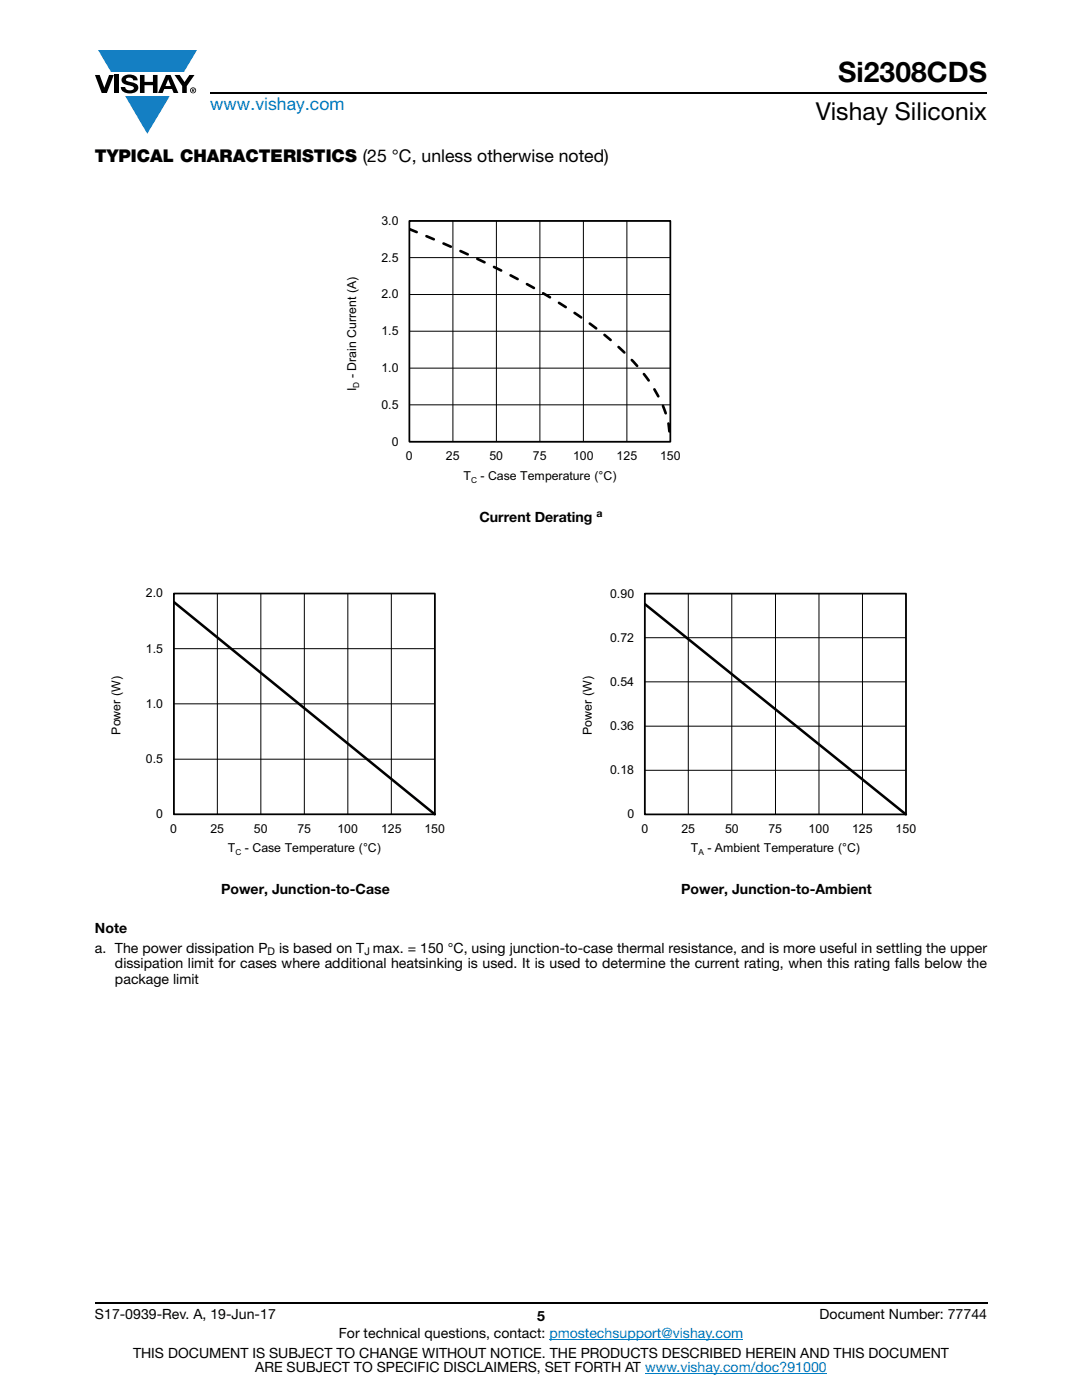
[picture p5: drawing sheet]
<svg xmlns="http://www.w3.org/2000/svg" width="216mm" height="279mm" viewBox="0 0 216 279" stroke-linecap="round" stroke-linejoin="round" font-family="sans-serif">
<defs><g id="words">
<text font-size="5.6" x="167.3" y="16.4">Si2308CDS</text>
<text font-size="4.9" x="162.8" y="24">Vishay Siliconix</text>
<text font-size="3.5" fill="#007ec4" x="42" y="21.9">www.vishay.com</text>
<text font-size="3.5" x="18.9" y="32.3">TYPICAL CHARACTERISTICS (25 °C, unless otherwise noted)</text>
<g font-size="2.8">
<text x="95.7" y="104.1">Current Derating</text>
<text x="44.1" y="178.5">Power, Junction-to-Case</text>
<text x="135.9" y="178.5">Power, Junction-to-Ambient</text>
<text x="18.9" y="186.2">Note</text>
<text x="18.9" y="190.1">a. The power dissipation P</text>
<text x="55.7" y="190.1">is based on T max. = 150 °C, using junction-to-case thermal resistance, and is more useful in settling the upper</text>
<text x="22.9" y="193.3">dissipation limit for cases where additional heatsinking is used. It is used to determine the current rating, when this rating falls below the</text>
<text x="22.9" y="196.4">package limit</text>
<text x="18.9" y="263.3">S17-0939-Rev. A, 19-Jun-17</text>
<text x="107.2" y="263.6">5</text>
<text x="163.6" y="263.3">Document Number: 77744</text>
<text x="67.6" y="267.1">For technical questions, contact: pmostechsupport@vishay.com</text>
<text x="26.5" y="271">THIS DOCUMENT IS SUBJECT TO CHANGE WITHOUT NOTICE. THE PRODUCTS DESCRIBED HEREIN AND THIS DOCUMENT</text>
<text x="50.9" y="273.8">ARE SUBJECT TO SPECIFIC DISCLAIMERS, SET FORTH AT www.vishay.com/doc?91000</text>
</g>
<g font-size="2.5">
<text x="76.1" y="44.9">3.0</text>
<text x="76.1" y="52.2">2.5</text>
<text x="76.1" y="59.6">2.0</text>
<text x="76.1" y="66.9">1.5</text>
<text x="71.1" y="75.5" transform="rotate(-90 71.1 75.5)">- Drain Current (A)</text>
<text x="76.1" y="74.3">1.0</text>
<text x="71.1" y="78" transform="rotate(-90 71.1 78)">I</text>
<text x="76.1" y="81.6">0.5</text>
<text x="78.2" y="88.9">0</text>
<text x="81" y="91.9">0</text>
<text x="89" y="91.9">25</text>
<text x="92.5" y="95.8">T</text>
<text x="95.9" y="95.8">- Case Temperature (°C)</text>
<text x="97.7" y="91.9">50</text>
<text x="106.3" y="91.9">75</text>
<text x="114.3" y="91.9">100</text>
<text x="123" y="91.9">125</text>
<text x="131.7" y="91.9">150</text>
<text x="29.1" y="119.2">2.0</text>
<text x="121.7" y="119.2">0.90</text>
<text x="29.1" y="130.3">1.5</text>
<text x="121.7" y="128.1">0.72</text>
<text x="121.7" y="136.9">0.54</text>
<text x="29.1" y="141.3">1.0</text>
<text x="24.1" y="146.6" transform="rotate(-90 24.1 146.6)">Power (W)</text>
<text x="118.1" y="146.6" transform="rotate(-90 118.1 146.6)">Power (W)</text>
<text x="121.7" y="145.7">0.36</text>
<text x="29.1" y="152.3">0.5</text>
<text x="121.7" y="154.5">0.18</text>
<text x="31.2" y="163.3">0</text>
<text x="34" y="166.2">0</text>
<text x="42" y="166.2">25</text>
<text x="50.7" y="166.2">50</text>
<text x="59.3" y="166.2">75</text>
<text x="67.3" y="166.2">100</text>
<text x="76" y="166.2">125</text>
<text x="84.7" y="166.2">150</text>
<text x="125.2" y="163.3">0</text>
<text x="128" y="166.2">0</text>
<text x="136" y="166.2">25</text>
<text x="144.7" y="166.2">50</text>
<text x="153.4" y="166.2">75</text>
<text x="161.3" y="166.2">100</text>
<text x="170" y="166.2">125</text>
<text x="178.7" y="166.2">150</text>
<text x="45.5" y="170.1">T</text>
<text x="48.9" y="170.1">- Case Temperature (°C)</text>
<text x="137.9" y="170.1">T</text>
<text x="141.2" y="170.1">- Ambient Temperature (°C)</text>
</g>
<g font-size="2.1">
<text x="119" y="103.3">a</text>
<text x="53.4" y="190.6">D</text>
<text x="72.7" y="190.6">J</text>
</g>
<g font-size="1.7">
<text x="71.7" y="77.4" transform="rotate(-90 71.7 77.4)">D</text>
<text x="94" y="96.4">C</text>
<text x="47" y="170.7">C</text>
<text x="139.4" y="170.7">A</text>
</g>
</g></defs>
<g fill="#147fc3">
<path d="M19.6 10h19.7l-2.6 4.3h-1.1h-13.5z"/>
<path d="M25 19.2h8.9l-4.5 7.5z"/>
</g>
<g fill="#000">
<path d="M18.9 15h1l.9 2.5 1-2.5h.9l-1.4 3.6h-1zM22.9 15h.9v3.6h-.9zM24.6 15.3a2.1 2.1 0 0 1 2.8 .3l.1 .4h-.9a.79 .79 0 0 0-.7-.5 .79 .79 0 0 0-.8 .4l.3 .3 1 .2a1.08 1.08 0 0 1 1.2 1 1.08 1.08 0 0 1-1.1 1.2 1.73 1.73 0 0 1-2.4-1.2h.9a.96 .96 0 0 0 .8 .6 .96 .96 0 0 0 .9-.4 1.31 1.31 0 0 0-1.2-.6 1.03 1.03 0 0 1-1.1-.6 1.03 1.03 0 0 1 .2-1.1zM27.9 15h.9v1.3h1.7v-1.3h.9v3.6h-.9v-1.6h-1.7v1.6h-.9zM34.8 15h1.1l.9 1.4 1-1.4h1l-1.5 2.2v1.4h-.9v-1.4z"/>
<path d="M33.6 15.9l.5 1.3h-1.1zM33.1 15l-1.6 3.6h1l.3-.8h1.5l.3 .8h1l-1.6-3.6z"/>
<path d="M38.4 17.8h.2v.2h-.2zM38.3 17.7v.7h.1v-.3l.4 .3-.2-.3 .2-.2-.1-.2z"/>
<path d="M38.1 18a.46 .46 0 0 1 .9 0 .46 .46 0 0 1-.9 0zM37.9 18a.6 .6 0 0 0 1.2 0 .6 .6 0 0 0-1.2 0z"/>
</g>
<path d="M42 18.6h155M18.9 260h178.1" fill="none" stroke="#000" stroke-width=".36"/>
<path d="M109.6 267.3h38.7M128.7 274h36.3" fill="none" stroke="#007ec4" stroke-width=".2"/>
<path d="M66.1 39.5h83.7v59.9h-83.7z" fill="#fff"/>
<path d="M81.7 58.8h52.1M81.7 51.4h52.1M90.4 44.1v44.1M99.1 44.1v44.1M107.7 44.1v44.1M116.4 44.1v44.1M125.1 44.1v44.1M133.8 44.1v44.1M133.8 44.1h-52.1v44.1h52.1M81.7 73.5h52.1M81.7 66.1h52.1M81.7 80.8h52.1" fill="none" stroke="#000" stroke-width=".2"/>
<path d="M81.7 44.1h52.1v44.1h-52.1z" fill="none" stroke="#000" stroke-width=".34"/>
<path d="M81.7 45.7l7.6 3.3 7.3 3.3 6.6 3.3 5.6 3.2 4.9 3 4.4 3.1 4.2 3.4 3.6 3.4a27.6 27.6 0 0 1 7.5 13l.4 3.5" fill="none" stroke="#000" stroke-width=".53" stroke-dasharray="1.6 2.1"/>
<path d="M19.1 113.9h83.7v59.9h-83.7z" fill="#fff"/>
<path d="M34.7 118.5h52.1v44h-52.1zM43.4 118.5v44M52 118.5v44M60.7 118.5v44M69.4 118.5v44M78.1 118.5v44M34.7 129.5h52.1M34.7 151.5h52.1M34.7 140.5h52.1" fill="none" stroke="#000" stroke-width=".2"/>
<path d="M34.7 118.4h52.1v44.1h-52.1z" fill="none" stroke="#000" stroke-width=".34"/>
<path d="M34.7 120.1l52.1 42.4" fill="none" stroke="#000" stroke-width=".51"/>
<path d="M113.1 113.9h83.7v59.9h-83.7z" fill="#fff"/>
<path d="M128.7 118.5h52.1v44h-52.1zM137.3 118.5v44M146 118.5v44M154.7 118.5v44M163.4 118.5v44M172.1 118.5v44M128.7 136.1h52.1M128.7 127.3h52.1M128.7 153.7h52.1M128.7 144.9h52.1" fill="none" stroke="#000" stroke-width=".2"/>
<path d="M128.7 118.5h52.1v44h-52.1z" fill="none" stroke="#000" stroke-width=".34"/>
<path d="M128.7 120.6l52.1 41.9" fill="none" stroke="#000" stroke-width=".51"/>
<use href="#words"/>
</svg>
